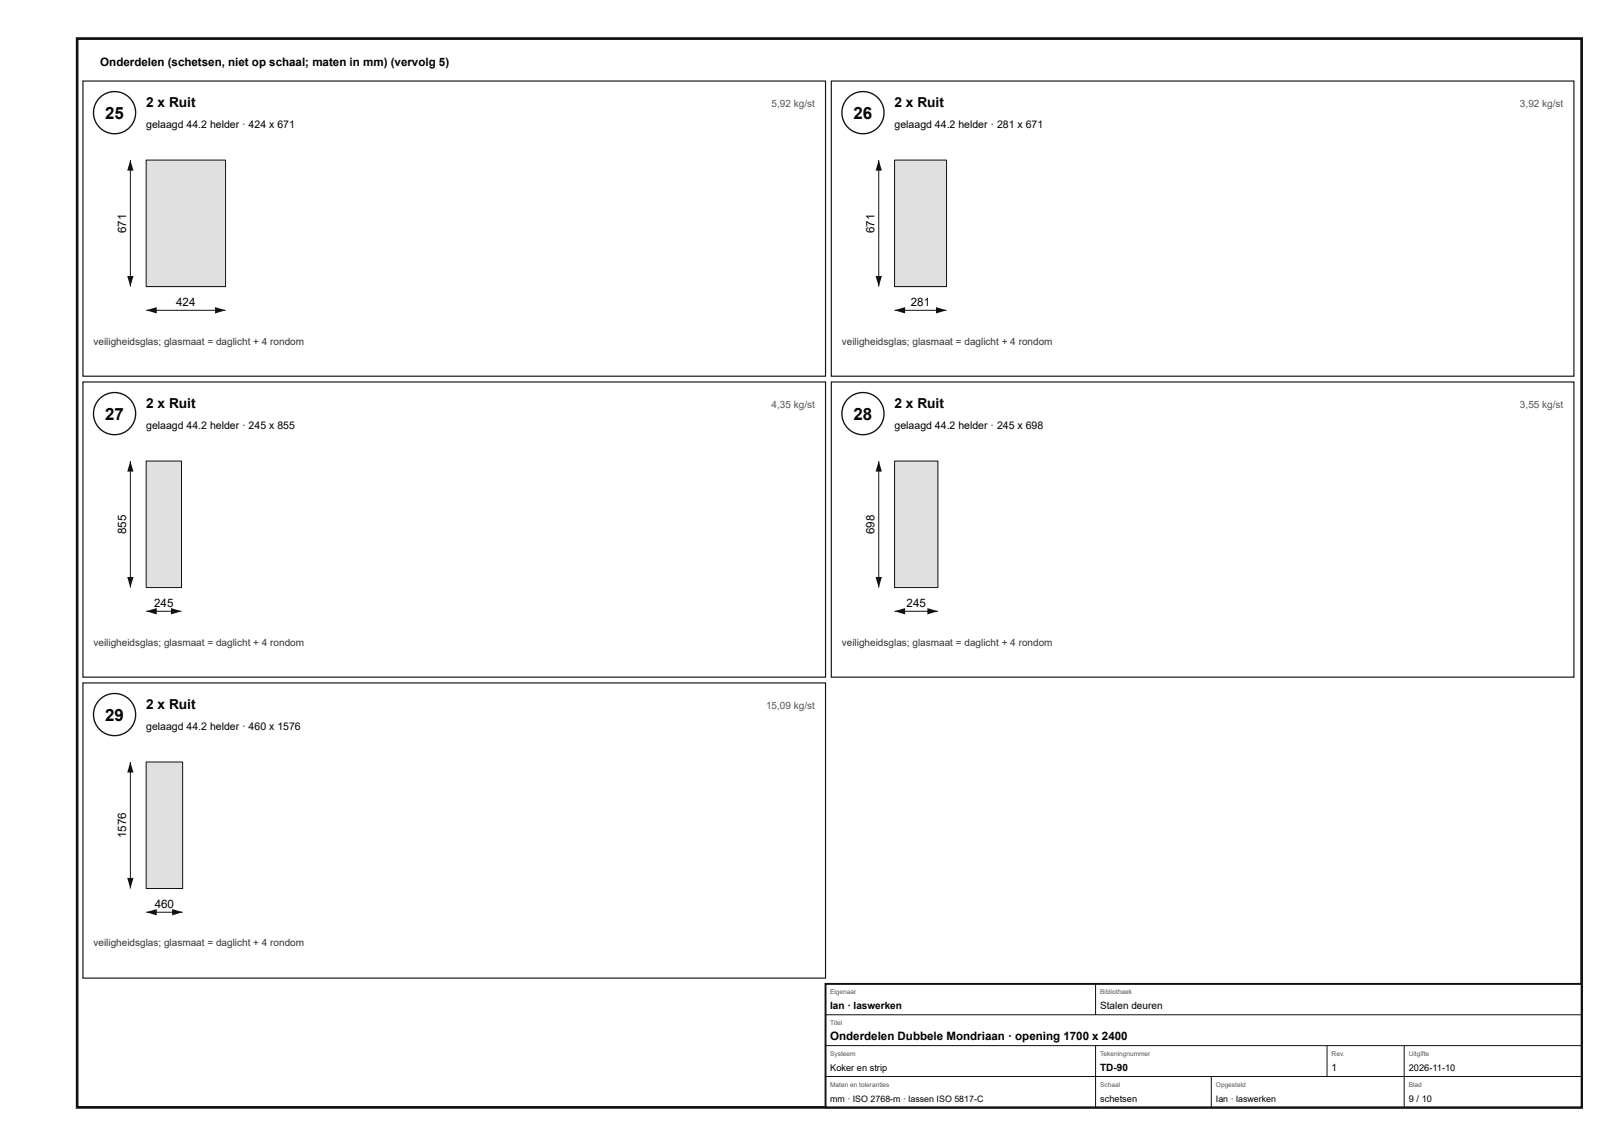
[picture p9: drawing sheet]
<svg xmlns="http://www.w3.org/2000/svg" width="420mm" height="297mm" viewBox="0 0 420 297" stroke-linecap="round" stroke-linejoin="round" font-family="sans-serif">
<defs><g id="words">
<g font-size="4.4">
<text x="27.3" y="30.8">25</text>
<text x="221.3" y="30.8">26</text>
<text x="27.3" y="108.8">27</text>
<text x="221.3" y="108.8">28</text>
<text x="27.3" y="186.8">29</text>
</g>
<g font-size="3.6">
<text x="37.9" y="27.8">2 x Ruit</text>
<text x="231.9" y="27.8">2 x Ruit</text>
<text x="37.9" y="105.8">2 x Ruit</text>
<text x="231.9" y="105.8">2 x Ruit</text>
<text x="37.9" y="183.8">2 x Ruit</text>
</g>
<g font-size="3">
<text x="26" y="17">Onderdelen (schetsen, niet op schaal; maten in mm) (vervolg 5)</text>
<text x="32.7" y="60.4" transform="rotate(-90 32.7 60.4)">671</text>
<text x="226.7" y="60.4" transform="rotate(-90 226.7 60.4)">671</text>
<text x="45.7" y="79.3">424</text>
<text x="236.1" y="79.3">281</text>
<text x="32.7" y="138.4" transform="rotate(-90 32.7 138.4)">855</text>
<text x="226.7" y="138.4" transform="rotate(-90 226.7 138.4)">698</text>
<text x="40" y="157.3">245</text>
<text x="235" y="157.3">245</text>
<text x="32.7" y="217.2" transform="rotate(-90 32.7 217.2)">1576</text>
<text x="40.1" y="235.3">460</text>
<text x="215.2" y="269.6">Onderdelen Dubbele Mondriaan · opening 1700 x 2400</text>
</g>
<g font-size="2.7">
<text x="37.9" y="33.3">gelaagd 44.2 helder · 424 x 671</text>
<text x="231.9" y="33.3">gelaagd 44.2 helder · 281 x 671</text>
<text x="37.9" y="111.3">gelaagd 44.2 helder · 245 x 855</text>
<text x="231.9" y="111.3">gelaagd 44.2 helder · 245 x 698</text>
<text x="37.9" y="189.3">gelaagd 44.2 helder · 460 x 1576</text>
</g>
<g font-size="2.6" fill="#555">
<text x="200" y="27.8">5,92 kg/st</text>
<text x="394" y="27.8">3,92 kg/st</text>
<text x="200" y="105.8">4,35 kg/st</text>
<text x="394" y="105.8">3,55 kg/st</text>
<text x="198.6" y="183.8">15,09 kg/st</text>
</g>
<g font-size="2.6" fill="#333">
<text x="24.2" y="89.3">veiligheidsglas; glasmaat = daglicht + 4 rondom</text>
<text x="218.2" y="89.3">veiligheidsglas; glasmaat = daglicht + 4 rondom</text>
<text x="24.2" y="167.3">veiligheidsglas; glasmaat = daglicht + 4 rondom</text>
<text x="218.2" y="167.3">veiligheidsglas; glasmaat = daglicht + 4 rondom</text>
<text x="24.2" y="245.3">veiligheidsglas; glasmaat = daglicht + 4 rondom</text>
</g>
<g font-size="2.6">
<text x="215.2" y="261.6">Ian · laswerken</text>
<text x="285.2" y="261.6">Stalen deuren</text>
<text x="285.2" y="277.6">TD-90</text>
<text x="345.2" y="277.6">1</text>
</g>
<g font-size="2.4">
<text x="215.2" y="277.6">Koker en strip</text>
<text x="365.2" y="277.6">2026-11-10</text>
<text x="285.2" y="285.6">schetsen</text>
<text x="365.2" y="285.6">9 / 10</text>
</g>
<g font-size="2.3">
<text x="215.2" y="285.6">mm · ISO 2768-m · lassen ISO 5817-C</text>
<text x="315.2" y="285.6">Ian · laswerken</text>
</g>
<g font-size="1.7" fill="#555">
<text x="215.2" y="257.6">Eigenaar</text>
<text x="285.2" y="257.6">Bibliotheek</text>
<text x="215.2" y="265.6">Titel</text>
<text x="215.2" y="273.6">Systeem</text>
<text x="285.2" y="273.6">Tekeningnummer</text>
<text x="345.2" y="273.6">Rev.</text>
<text x="365.2" y="273.6">Uitgifte</text>
<text x="215.2" y="281.6">Maten en toleranties</text>
<text x="285.2" y="281.6">Schaal</text>
<text x="315.2" y="281.6">Opgesteld</text>
<text x="365.2" y="281.6">Blad</text>
</g>
</g></defs>
<path d="M20 10h390v277h-390z" fill="none" stroke="#111" stroke-width=".7" stroke-linecap="butt"/>
<path d="M21.5 21h192.5v76.5h-192.5z" fill="none" stroke="#111" stroke-width=".3"/>
<circle cx="29.7" cy="29.2" r="5.5" fill="#fff"/>
<circle cx="29.7" cy="29.2" r="5.5" fill="none" stroke="#111" stroke-width=".35"/>
<path d="M37.9 41.5h20.6v32.8h-20.6z" fill="#d6e4e9"/>
<path d="M37.9 41.5h20.6v32.8h-20.6zM37.9 80.4h20.6" fill="none" stroke="#111" stroke-width=".26"/>
<g fill="#111">
<path d="M37.9 80.4l2.7-.8v1.6z"/>
<path d="M55.7 79.6l2.8 .8-2.8 .8z"/>
</g>
<path d="M33.8 41.5v32.8" fill="none" stroke="#111" stroke-width=".26"/>
<g fill="#111">
<path d="M33.8 41.5l.8 2.7h-1.6z"/>
<path d="M33 71.5h1.6l-.8 2.8z"/>
</g>
<path d="M215.5 21h192.5v76.5h-192.5z" fill="none" stroke="#111" stroke-width=".3"/>
<circle cx="223.7" cy="29.2" r="5.5" fill="#fff"/>
<circle cx="223.7" cy="29.2" r="5.5" fill="none" stroke="#111" stroke-width=".35"/>
<path d="M231.9 41.5h13.5v32.8h-13.5z" fill="#d6e4e9"/>
<path d="M231.9 41.5h13.5v32.8h-13.5zM231.9 80.4h13.5" fill="none" stroke="#111" stroke-width=".26"/>
<g fill="#111">
<path d="M231.9 80.4l2.7-.8v1.6z"/>
<path d="M242.6 79.6l2.8 .8-2.8 .8z"/>
</g>
<path d="M227.8 41.5v32.8" fill="none" stroke="#111" stroke-width=".26"/>
<g fill="#111">
<path d="M227.8 41.5l.8 2.7h-1.6z"/>
<path d="M227 71.5h1.6l-.8 2.8z"/>
</g>
<path d="M21.5 99h192.5v76.5h-192.5z" fill="none" stroke="#111" stroke-width=".3"/>
<circle cx="29.7" cy="107.2" r="5.5" fill="#fff"/>
<circle cx="29.7" cy="107.2" r="5.5" fill="none" stroke="#111" stroke-width=".35"/>
<path d="M37.9 119.5h9.1v32.8h-9.1z" fill="#d6e4e9"/>
<path d="M37.9 119.5h9.1v32.8h-9.1zM37.9 158.4h9.2" fill="none" stroke="#111" stroke-width=".26"/>
<g fill="#111">
<path d="M37.9 158.4l2.7-.8v1.6z"/>
<path d="M44.3 157.6l2.7 .8-2.7 .8z"/>
</g>
<path d="M33.8 119.5v32.8" fill="none" stroke="#111" stroke-width=".26"/>
<g fill="#111">
<path d="M33.8 119.5l.8 2.7h-1.6z"/>
<path d="M33 149.5h1.6l-.8 2.8z"/>
</g>
<path d="M215.5 99h192.5v76.5h-192.5z" fill="none" stroke="#111" stroke-width=".3"/>
<circle cx="223.7" cy="107.2" r="5.5" fill="#fff"/>
<circle cx="223.7" cy="107.2" r="5.5" fill="none" stroke="#111" stroke-width=".35"/>
<path d="M231.9 119.5h11.2v32.8h-11.2z" fill="#d6e4e9"/>
<path d="M231.9 119.5h11.2v32.8h-11.2zM231.9 158.4h11.2" fill="none" stroke="#111" stroke-width=".26"/>
<g fill="#111">
<path d="M231.9 158.4l2.7-.8v1.6z"/>
<path d="M240.4 157.6l2.7 .8-2.7 .8z"/>
</g>
<path d="M227.8 119.5v32.8" fill="none" stroke="#111" stroke-width=".26"/>
<g fill="#111">
<path d="M227.8 119.5l.8 2.7h-1.6z"/>
<path d="M227 149.5h1.6l-.8 2.8z"/>
</g>
<path d="M21.5 177h192.5v76.5h-192.5z" fill="none" stroke="#111" stroke-width=".3"/>
<circle cx="29.7" cy="185.2" r="5.5" fill="#fff"/>
<circle cx="29.7" cy="185.2" r="5.5" fill="none" stroke="#111" stroke-width=".35"/>
<path d="M37.9 197.5h9.4v32.8h-9.4z" fill="#d6e4e9"/>
<path d="M37.9 197.5h9.4v32.8h-9.4zM37.9 236.4h9.5" fill="none" stroke="#111" stroke-width=".26"/>
<g fill="#111">
<path d="M37.9 236.4l2.7-.8v1.6z"/>
<path d="M44.6 235.6l2.7 .8-2.7 .8z"/>
</g>
<path d="M33.8 197.5v32.8" fill="none" stroke="#111" stroke-width=".26"/>
<g fill="#111">
<path d="M33.8 197.5l.8 2.7h-1.6z"/>
<path d="M33 227.5h1.6l-.8 2.8z"/>
</g>
<path d="M214 255h196v32h-196z" fill="#fff"/>
<path d="M214 255h196v32h-196z" fill="none" stroke="#111" stroke-width=".5"/>
<path d="M284 255v8M214 263h196M214 271h196M214 279h196M284 271v16M314 279v8M344 271v8M364 271v16" fill="none" stroke="#111" stroke-width=".26"/>
<use href="#words"/>
</svg>
